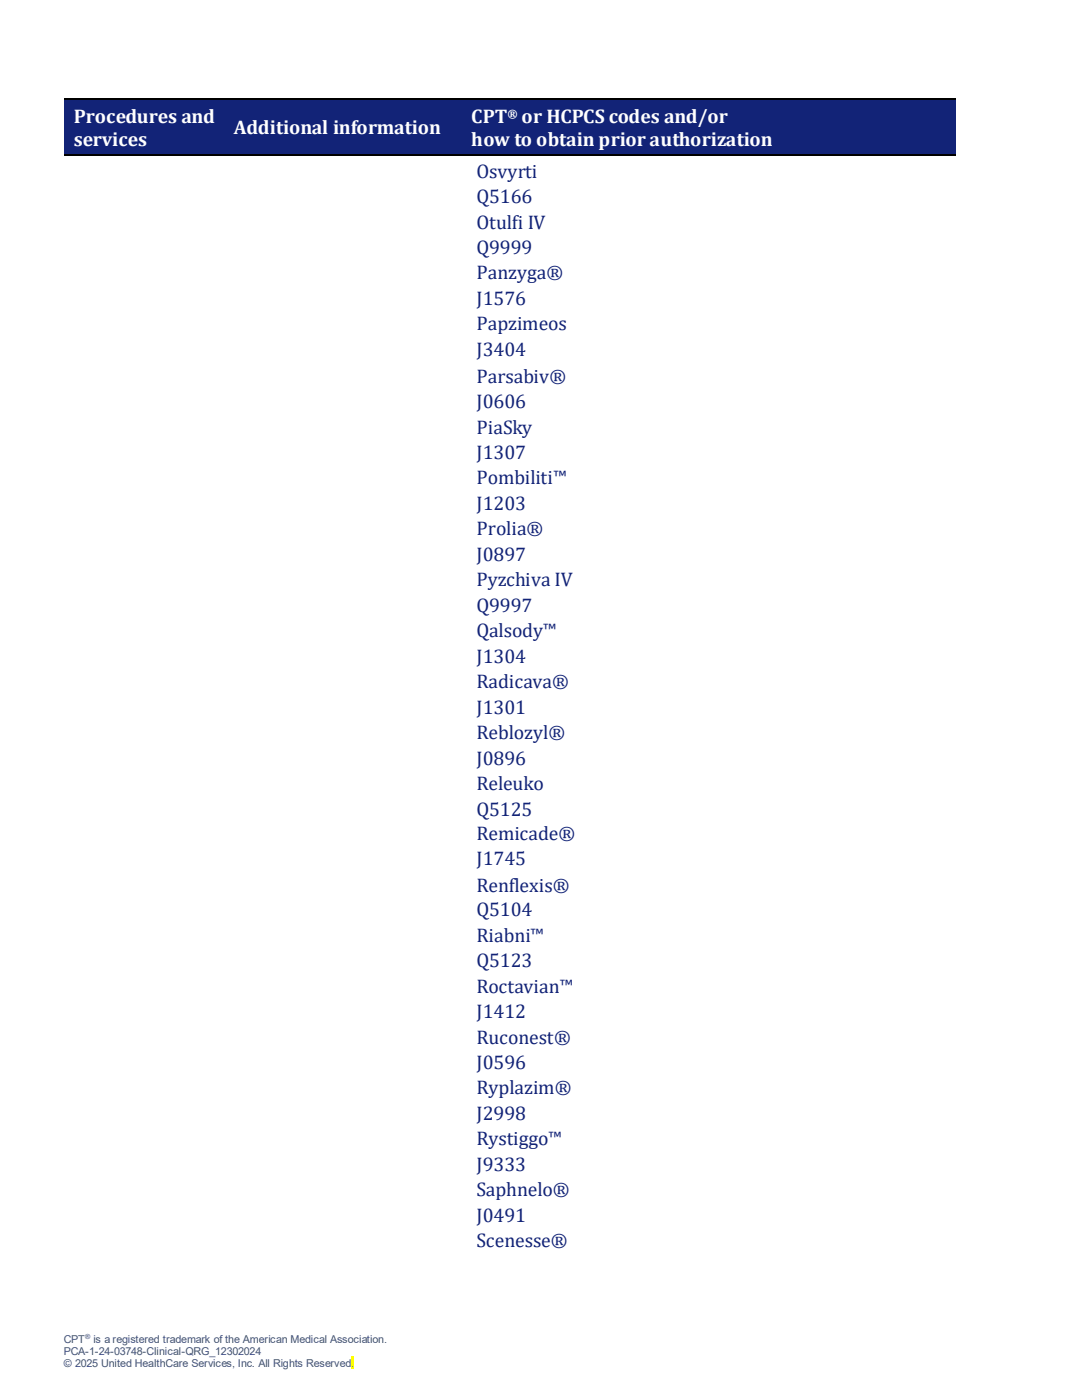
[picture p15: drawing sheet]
<svg xmlns="http://www.w3.org/2000/svg" width="216mm" height="279mm" viewBox="0 0 216 279" stroke-linecap="round" stroke-linejoin="round" font-family="sans-serif">
<defs><g id="words">
<g font-size="3.9" fill="#fff">
<text x="14.7" y="24.5">Procedures and</text>
<text x="14.7" y="29.1">services</text>
<text x="46.6" y="26.8">Additional information</text>
<text x="94" y="24.5">CPT</text>
<text x="94" y="29.1">how to obtain prior authorization</text>
<text x="104.1" y="24.5">or HCPCS codes and/or</text>
</g>
<g font-size="3.9" fill="#122377">
<text x="95.1" y="35.5">Osvyrti</text>
<text x="95.1" y="40.5">Q5166</text>
<text x="95.1" y="45.6">Otulfi IV</text>
<text x="95.1" y="50.7">Q9999</text>
<text x="95.1" y="55.8">Panzyga®</text>
<text x="95.1" y="60.9">J1576</text>
<text x="95.1" y="65.9">Papzimeos</text>
<text x="95.1" y="71">J3404</text>
<text x="95.1" y="76.4">Parsabiv®</text>
<text x="95.1" y="81.4">J0606</text>
<text x="95.1" y="86.5">PiaSky</text>
<text x="95.1" y="91.6">J1307</text>
<text x="95.1" y="96.7">Pombiliti™</text>
<text x="95.1" y="101.8">J1203</text>
<text x="95.1" y="106.9">Prolia®</text>
<text x="95.1" y="111.9">J0897</text>
<text x="95.1" y="117">Pyzchiva IV</text>
<text x="95.1" y="122.1">Q9997</text>
<text x="95.1" y="127.2">Qalsody™</text>
<text x="95.1" y="132.3">J1304</text>
<text x="95.1" y="137.4">Radicava®</text>
<text x="95.1" y="142.4">J1301</text>
<text x="95.1" y="147.5">Reblozyl®</text>
<text x="95.1" y="152.6">J0896</text>
<text x="95.1" y="157.7">Releuko</text>
<text x="95.1" y="162.8">Q5125</text>
<text x="95.1" y="167.6">Remicade®</text>
<text x="95.1" y="172.7">J1745</text>
<text x="95.1" y="178">Renflexis®</text>
<text x="95.1" y="182.8">Q5104</text>
<text x="95.1" y="187.9">Riabni™</text>
<text x="95.1" y="193">Q5123</text>
<text x="95.1" y="198.1">Roctavian™</text>
<text x="95.1" y="203.2">J1412</text>
<text x="95.1" y="208.3">Ruconest®</text>
<text x="95.1" y="213.3">J0596</text>
<text x="95.1" y="218.4">Ryplazim®</text>
<text x="95.1" y="223.5">J2998</text>
<text x="95.1" y="228.6">Rystiggo™</text>
<text x="95.1" y="233.7">J9333</text>
<text x="95.1" y="238.7">Saphnelo®</text>
<text x="95.1" y="243.8">J0491</text>
<text x="95.1" y="248.9">Scenesse®</text>
</g>
<text font-size="2.4" fill="#fff" x="101.3" y="23.6">®</text>
<g font-size="2.2" fill="#44546a">
<text x="12.7" y="268">CPT</text>
<text x="18.7" y="268">is a registered trademark of the American Medical Association.</text>
<text x="12.7" y="270.4">PCA-1-24-03748-Clinical-QRG_12302024</text>
<text x="12.7" y="272.8">© 2025 United HealthCare Services, Inc. All Rights Reserved</text>
<text x="70.1" y="272.8">.</text>
</g>
<text font-size="1.4" fill="#44546a" x="17" y="267.2">®</text>
</g></defs>
<path d="M70.1 270.8h.6v2.4h-.6z" fill-rule="evenodd" fill="#ff0"/>
<g fill="#122377">
<path d="M12.7 20.1h31.9v10.7h-31.9z" fill-rule="evenodd"/>
<path d="M13.5 20.8h30.3v4.6h-30.3z" fill-rule="evenodd"/>
<path d="M13.5 25.4h30.3v4.6h-30.3z" fill-rule="evenodd"/>
<path d="M44.6 20.1h47.8v10.7h-47.8z" fill-rule="evenodd"/>
<path d="M45.4 23.1h46.2v4.6h-46.2z" fill-rule="evenodd"/>
<path d="M92.4 20.1h98.2v10.7h-98.2z" fill-rule="evenodd"/>
<path d="M93.2 20.8h96.6v4.6h-96.6z" fill-rule="evenodd"/>
<path d="M93.2 25.4h96.6v4.6h-96.6z" fill-rule="evenodd"/>
</g>
<path d="M12.7 19.8h31.9" fill="none" stroke="#000" stroke-width=".25"/>
<g fill="#122377">
<path d="M12.7 19.9h31.9v.9h-31.9z" fill-rule="evenodd"/>
<path d="M44.6 19.9h.3v.9h-.3z" fill-rule="evenodd"/>
</g>
<path d="M44.6 19.7h.3v.2h-.3z" fill-rule="evenodd" fill="#000"/>
<path d="M44.9 19.8h47.5" fill="none" stroke="#000" stroke-width=".25"/>
<g fill="#122377">
<path d="M44.9 19.9h47.5v.9h-47.5z" fill-rule="evenodd"/>
<path d="M92.4 19.9h.2v.9h-.2z" fill-rule="evenodd"/>
</g>
<path d="M92.4 19.7h.2v.2h-.2z" fill-rule="evenodd" fill="#000"/>
<path d="M92.6 19.8h98" fill="none" stroke="#000" stroke-width=".25"/>
<g fill="#122377">
<path d="M92.6 19.9h98v.9h-98z" fill-rule="evenodd"/>
<path d="M12.7 29.9h31.9v.7h-31.9z" fill-rule="evenodd"/>
<path d="M44.6 29.9h47.8v.7h-47.8z" fill-rule="evenodd"/>
<path d="M92.4 29.9h98.2v.7h-98.2z" fill-rule="evenodd"/>
</g>
<path d="M12.7 30.9h31.9M44.9 30.9h47.5M92.6 30.9h98" fill="none" stroke="#000" stroke-width=".25"/>
<g fill="#000">
<path d="M44.6 30.8h.3v.2h-.3z" fill-rule="evenodd"/>
<path d="M92.4 30.8h.2v.2h-.2z" fill-rule="evenodd"/>
</g>
<use href="#words"/>
</svg>
